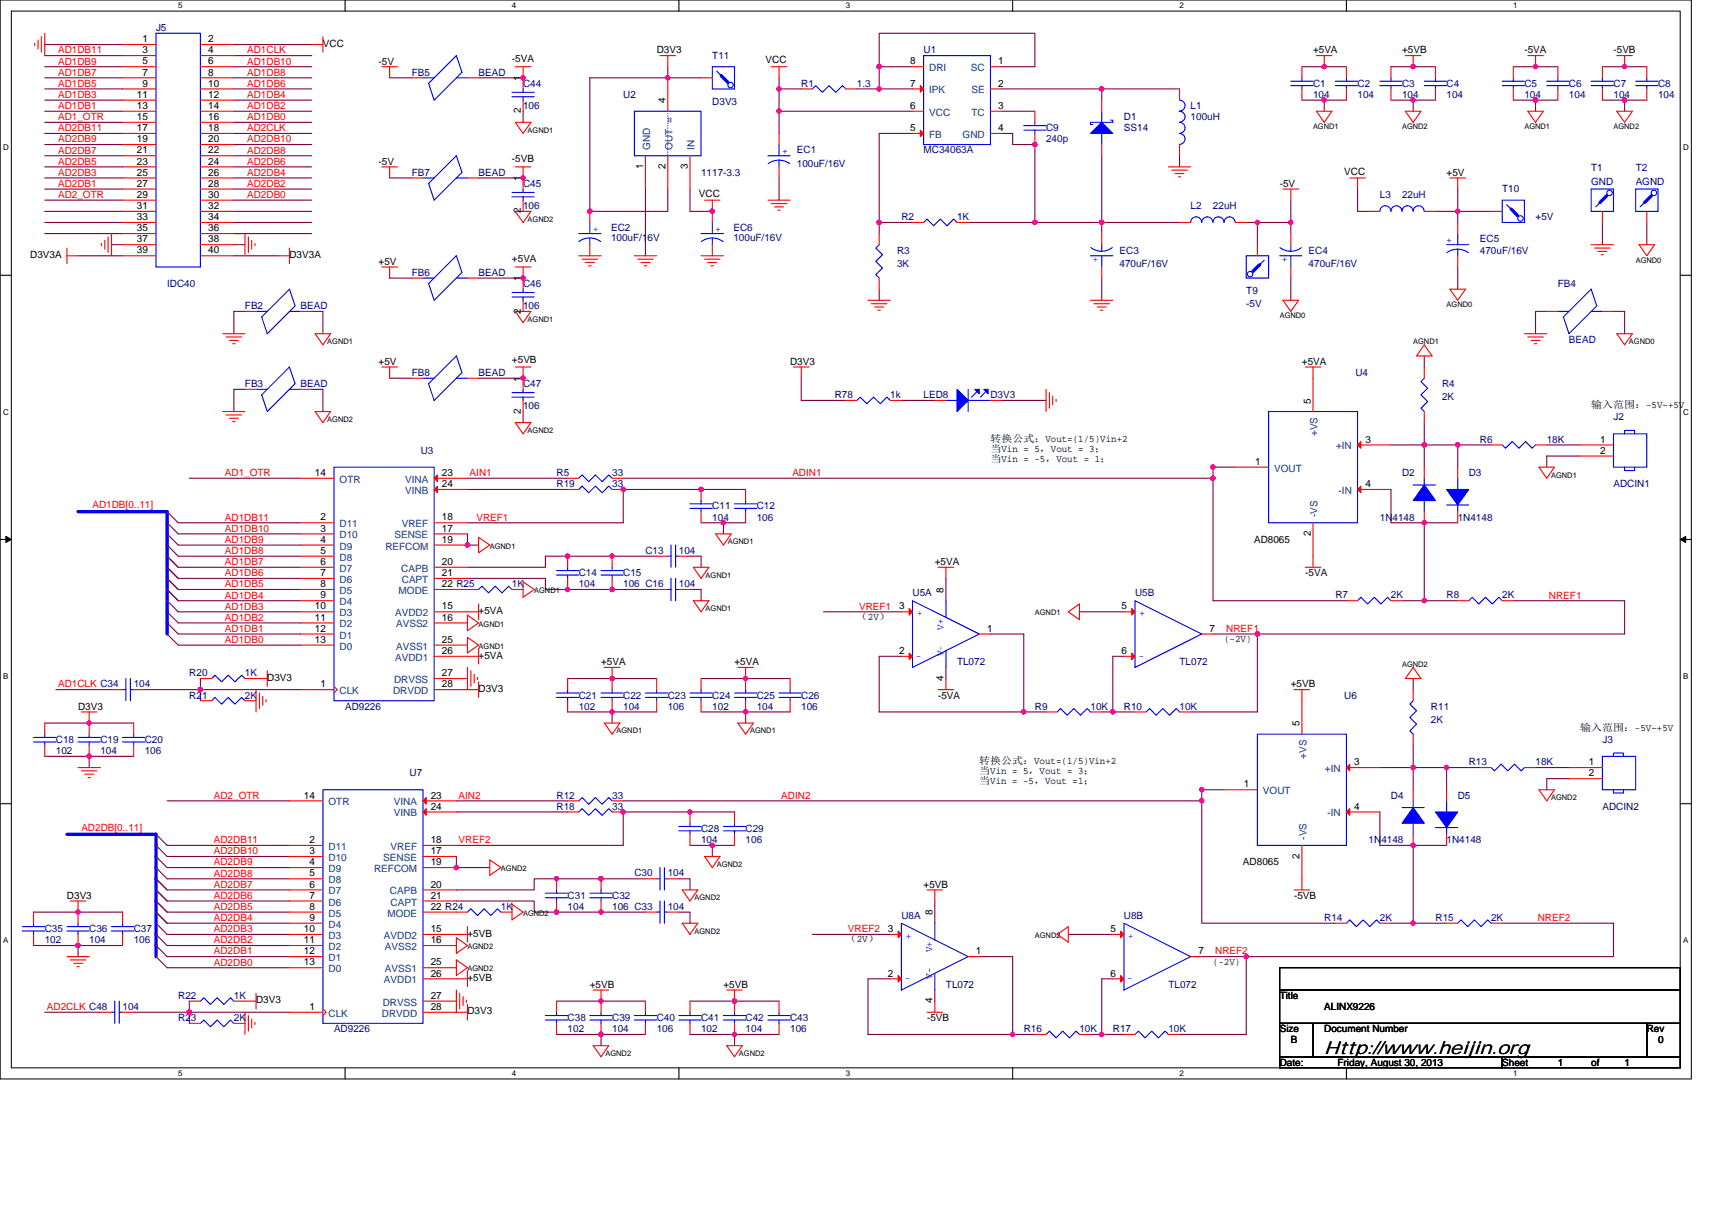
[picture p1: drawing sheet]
<svg xmlns="http://www.w3.org/2000/svg" width="297mm" height="210mm" viewBox="0 0 297 210" stroke-linecap="round" stroke-linejoin="round" font-family="sans-serif">
<defs><g id="words">
<text font-size="3.2" x="229.8" y="182.9">Http://www.heijin.org</text>
<g font-size="1.7" fill="#000080">
<text x="27.1" y="5.4">J5</text>
<text x="123.6" y="10.2">T11</text>
<text x="160.2" y="9.3">U1</text>
<text x="71.5" y="13.1">FB5</text>
<text x="83" y="13.1">BEAD</text>
<text x="90.8" y="15">C44</text>
<text x="108.1" y="17">U2</text>
<text x="139" y="15">R1</text>
<text x="148.7" y="15">1.3</text>
<text x="227.8" y="15">C1</text>
<text x="227.8" y="17">104</text>
<text x="235.5" y="15">C2</text>
<text x="235.5" y="17">104</text>
<text x="243.3" y="15">C3</text>
<text x="243.3" y="17">104</text>
<text x="251" y="15">C4</text>
<text x="251" y="17">104</text>
<text x="264.5" y="15">C5</text>
<text x="264.5" y="17">104</text>
<text x="272.2" y="15">C6</text>
<text x="272.2" y="17">104</text>
<text x="279.9" y="15">C7</text>
<text x="279.9" y="17">104</text>
<text x="287.7" y="15">C8</text>
<text x="287.7" y="17">104</text>
<text x="90.8" y="18.9">106</text>
<text x="123.6" y="18.1">D3V3</text>
<text x="181.5" y="22.8">C9</text>
<text x="195" y="20.8">D1</text>
<text x="195" y="22.8">SS14</text>
<text x="206.6" y="18.9">L1</text>
<text x="206.6" y="20.8">100uH</text>
<text x="138.3" y="26.6">EC1</text>
<text x="138.3" y="29">100uF/16V</text>
<text x="160.2" y="26.6">MC34063A</text>
<text x="181.5" y="24.7">240p</text>
<text x="276.1" y="29.7">T1</text>
<text x="283.8" y="29.7">T2</text>
<text x="71.5" y="30.5">FB7</text>
<text x="83" y="30.5">BEAD</text>
<text x="90.8" y="32.4">C45</text>
<text x="121.6" y="30.5">1117-3.3</text>
<text x="239.4" y="34.4">L3</text>
<text x="243.3" y="34.4">22uH</text>
<text x="260.6" y="33.4">T10</text>
<text x="276.1" y="32">GND</text>
<text x="283.8" y="32">AGND</text>
<text x="90.8" y="36.3">106</text>
<text x="106" y="40.2">EC2</text>
<text x="106" y="41.9">100uF/16V</text>
<text x="127.3" y="40.2">EC6</text>
<text x="127.3" y="41.9">100uF/16V</text>
<text x="156.4" y="38.2">R2</text>
<text x="166" y="38.2">1K</text>
<text x="206.6" y="36.3">L2</text>
<text x="210.5" y="36.3">22uH</text>
<text x="266.4" y="38.2">+5V</text>
<text x="71.5" y="47.9">FB6</text>
<text x="83" y="47.9">BEAD</text>
<text x="155.6" y="44">R3</text>
<text x="155.6" y="46.3">3K</text>
<text x="194.2" y="44">EC3</text>
<text x="194.2" y="46.3">470uF/16V</text>
<text x="227.1" y="44">EC4</text>
<text x="227.1" y="46.3">470uF/16V</text>
<text x="256.8" y="42.1">EC5</text>
<text x="256.8" y="44">470uF/16V</text>
<text x="29" y="49.8">IDC40</text>
<text x="42.5" y="53.7">FB2</text>
<text x="52.2" y="53.7">BEAD</text>
<text x="90.8" y="49.8">C46</text>
<text x="90.8" y="53.7">106</text>
<text x="216.2" y="51">T9</text>
<text x="216.2" y="53.3">-5V</text>
<text x="270.3" y="49.8">FB4</text>
<text x="272.2" y="59.5">BEAD</text>
<text x="71.5" y="65.2">FB8</text>
<text x="83" y="65.2">BEAD</text>
<text x="235.2" y="65.2">U4</text>
<text x="42.5" y="67.2">FB3</text>
<text x="52.2" y="67.2">BEAD</text>
<text x="90.8" y="67.2">C47</text>
<text x="90.8" y="71">106</text>
<text x="144.8" y="69.1">R78</text>
<text x="154.5" y="69.1">1k</text>
<text x="160.2" y="69.1">LED8</text>
<text x="171.8" y="69.1">D3V3</text>
<text x="250.2" y="67.2">R4</text>
<text x="250.2" y="69.5">2K</text>
<text x="256.8" y="76.8">R6</text>
<text x="268.4" y="76.8">18K</text>
<text x="279.9" y="73">J2</text>
<text x="73" y="78.8">U3</text>
<text x="96.6" y="82.6">R5</text>
<text x="106.2" y="82.6">33</text>
<text x="243.3" y="82.6">D2</text>
<text x="254.8" y="82.6">D3</text>
<text x="96.6" y="84.5">R19</text>
<text x="106.2" y="84.5">33</text>
<text x="123.6" y="88.4">C11</text>
<text x="131.3" y="88.4">C12</text>
<text x="279.9" y="84.5">ADCIN1</text>
<text x="123.6" y="90.3">104</text>
<text x="131.3" y="90.3">106</text>
<text x="239.4" y="90.3">1N4148</text>
<text x="252.9" y="90.3">1N4148</text>
<text x="88.8" y="101.9">1K</text>
<text x="100.4" y="100">C14</text>
<text x="100.4" y="101.9">104</text>
<text x="108.1" y="100">C15</text>
<text x="108.1" y="101.9">106 C16</text>
<text x="112" y="96.1">C13</text>
<text x="117.8" y="96.1">104</text>
<text x="117.8" y="101.9">104</text>
<text x="158.3" y="103.5">U5A</text>
<text x="196.9" y="103.5">U5B</text>
<text x="231.7" y="103.8">R7</text>
<text x="241.3" y="103.8">2K</text>
<text x="251" y="103.8">R8</text>
<text x="260.6" y="103.8">2K</text>
<text x="23.2" y="119.3">104</text>
<text x="32.8" y="117.4">R20</text>
<text x="42.5" y="117.4">1K</text>
<text x="166" y="115.4">TL072</text>
<text x="204.7" y="115.4">TL072</text>
<text x="32.8" y="121.2">R21</text>
<text x="42.5" y="121.2">2K</text>
<text x="100.4" y="121.2">C21</text>
<text x="100.4" y="123.1">102</text>
<text x="108.1" y="121.2">C22</text>
<text x="108.1" y="123.1">104</text>
<text x="115.9" y="121.2">C23</text>
<text x="115.9" y="123.1">106</text>
<text x="123.6" y="121.2">C24</text>
<text x="123.6" y="123.1">102</text>
<text x="131.3" y="121.2">C25</text>
<text x="131.3" y="123.1">104</text>
<text x="139" y="121.2">C26</text>
<text x="139" y="123.1">106</text>
<text x="179.6" y="123.1">R9</text>
<text x="189.2" y="123.1">10K</text>
<text x="195" y="123.1">R10</text>
<text x="204.7" y="123.1">10K</text>
<text x="233.2" y="121.2">U6</text>
<text x="248.3" y="123.1">R11</text>
<text x="248.3" y="125.5">2K</text>
<text x="9.7" y="128.9">C18</text>
<text x="9.7" y="130.9">102</text>
<text x="17.4" y="128.9">C19</text>
<text x="17.4" y="130.9">104</text>
<text x="25.1" y="128.9">C20</text>
<text x="25.1" y="130.9">106</text>
<text x="278" y="128.9">J3</text>
<text x="71.1" y="134.7">U7</text>
<text x="254.8" y="132.8">R13</text>
<text x="266.4" y="132.8">18K</text>
<text x="96.6" y="140.5">R18</text>
<text x="96.6" y="138.6">R12</text>
<text x="106.2" y="140.5">33</text>
<text x="106.2" y="138.6">33</text>
<text x="241.3" y="138.6">D4</text>
<text x="252.9" y="138.6">D5</text>
<text x="278" y="140.5">ADCIN2</text>
<text x="121.6" y="144.4">C28</text>
<text x="121.6" y="146.3">104</text>
<text x="129.4" y="144.4">C29</text>
<text x="129.4" y="146.3">106</text>
<text x="237.5" y="146.3">1N4148</text>
<text x="251" y="146.3">1N4148</text>
<text x="98.5" y="156">C31</text>
<text x="106.2" y="156">C32</text>
<text x="110.1" y="152.1">C30</text>
<text x="115.9" y="152.1">104</text>
<text x="7.8" y="161.8">C35</text>
<text x="15.5" y="161.8">C36</text>
<text x="23.2" y="161.8">C37</text>
<text x="86.9" y="157.9">1K</text>
<text x="98.5" y="157.9">104</text>
<text x="106.2" y="157.9">106 C33</text>
<text x="115.9" y="157.9">104</text>
<text x="156.4" y="159.4">U8A</text>
<text x="195" y="159.4">U8B</text>
<text x="229.8" y="159.8">R14</text>
<text x="239.4" y="159.8">2K</text>
<text x="249.1" y="159.8">R15</text>
<text x="258.7" y="159.8">2K</text>
<text x="7.8" y="163.7">102</text>
<text x="15.5" y="163.7">104</text>
<text x="23.2" y="163.7">106</text>
<text x="30.9" y="173.4">R22</text>
<text x="40.6" y="173.4">1K</text>
<text x="164.1" y="171.4">TL072</text>
<text x="202.7" y="171.4">TL072</text>
<text x="21.3" y="175.3">104</text>
<text x="30.9" y="177.2">R23</text>
<text x="40.6" y="177.2">2K</text>
<text x="98.5" y="177.2">C38</text>
<text x="98.5" y="179.1">102</text>
<text x="106.2" y="177.2">C39</text>
<text x="106.2" y="179.1">104</text>
<text x="113.9" y="177.2">C40</text>
<text x="113.9" y="179.1">106</text>
<text x="121.6" y="177.2">C41</text>
<text x="121.6" y="179.1">102</text>
<text x="129.4" y="177.2">C42</text>
<text x="129.4" y="179.1">104</text>
<text x="137.1" y="177.2">C43</text>
<text x="137.1" y="179.1">106</text>
<text x="177.6" y="179.1">R16</text>
<text x="187.3" y="179.1">10K</text>
<text x="193.1" y="179.1">R17</text>
<text x="202.7" y="179.1">10K</text>
</g>
<g font-size="1.7" fill="#f00">
<text x="10.1" y="11.2">AD1DB9</text>
<text x="10.1" y="9.3">AD1DB11</text>
<text x="42.9" y="9.3">AD1CLK</text>
<text x="42.9" y="11.2">AD1DB10</text>
<text x="10.1" y="13.1">AD1DB7</text>
<text x="10.1" y="15">AD1DB5</text>
<text x="10.1" y="17">AD1DB3</text>
<text x="42.9" y="13.1">AD1DB8</text>
<text x="42.9" y="15">AD1DB6</text>
<text x="42.9" y="17">AD1DB4</text>
<text x="10.1" y="22.8">AD2DB11</text>
<text x="10.1" y="20.8">AD1_OTR</text>
<text x="10.1" y="18.9">AD1DB1</text>
<text x="42.9" y="20.8">AD1DB0</text>
<text x="42.9" y="22.8">AD2CLK</text>
<text x="42.9" y="18.9">AD1DB2</text>
<text x="10.1" y="24.7">AD2DB9</text>
<text x="10.1" y="26.6">AD2DB7</text>
<text x="10.1" y="28.6">AD2DB5</text>
<text x="42.9" y="24.7">AD2DB10</text>
<text x="42.9" y="26.6">AD2DB8</text>
<text x="42.9" y="28.6">AD2DB6</text>
<text x="10.1" y="30.5">AD2DB3</text>
<text x="10.1" y="32.4">AD2DB1</text>
<text x="10.1" y="34.4">AD2_OTR</text>
<text x="42.9" y="30.5">AD2DB4</text>
<text x="42.9" y="32.4">AD2DB2</text>
<text x="42.9" y="34.4">AD2DB0</text>
<text x="39" y="82.6">AD1_OTR</text>
<text x="81.5" y="82.6">AIN1</text>
<text x="137.5" y="82.6">ADIN1</text>
<text x="16" y="88.2">AD1DB[0..11]</text>
<text x="39" y="90.3">AD1DB11</text>
<text x="39" y="92.3">AD1DB10</text>
<text x="39" y="94.2">AD1DB9</text>
<text x="82.7" y="90.3">VREF1</text>
<text x="39" y="98.1">AD1DB7</text>
<text x="39" y="100">AD1DB6</text>
<text x="39" y="101.9">AD1DB5</text>
<text x="39" y="96.1">AD1DB8</text>
<text x="39" y="103.9">AD1DB4</text>
<text x="39" y="105.8">AD1DB3</text>
<text x="39" y="107.7">AD1DB2</text>
<text x="149.1" y="105.8">VREF1</text>
<text x="268.7" y="103.9">NREF1</text>
<text x="39" y="109.6">AD1DB1</text>
<text x="39" y="111.6">AD1DB0</text>
<text x="212.8" y="109.6">NREF1</text>
<text x="10.1" y="119.3">AD1CLK C34</text>
<text x="37.1" y="138.6">AD2_OTR</text>
<text x="79.6" y="138.6">AIN2</text>
<text x="135.5" y="138.6">ADIN2</text>
<text x="14.1" y="144.2">AD2DB[0..11]</text>
<text x="37.1" y="146.3">AD2DB11</text>
<text x="37.1" y="148.3">AD2DB10</text>
<text x="79.6" y="146.3">VREF2</text>
<text x="37.1" y="154.1">AD2DB7</text>
<text x="37.1" y="156">AD2DB6</text>
<text x="37.1" y="150.2">AD2DB9</text>
<text x="37.1" y="152.1">AD2DB8</text>
<text x="37.1" y="157.9">AD2DB5</text>
<text x="37.1" y="159.8">AD2DB4</text>
<text x="37.1" y="161.8">AD2DB3</text>
<text x="147.1" y="161.8">VREF2</text>
<text x="266.8" y="159.8">NREF2</text>
<text x="37.1" y="163.7">AD2DB2</text>
<text x="37.1" y="165.6">AD2DB1</text>
<text x="37.1" y="167.6">AD2DB0</text>
<text x="210.8" y="165.6">NREF2</text>
<text x="8.1" y="175.3">AD2CLK C48</text>
</g>
<g font-size="1.7">
<text x="24.7" y="7.3">1</text>
<text x="24.7" y="9.2">3</text>
<text x="24.7" y="11.2">5</text>
<text x="36.1" y="7.3">2</text>
<text x="36.1" y="9.2">4</text>
<text x="36.1" y="11.2">6</text>
<text x="56" y="8.1">VCC</text>
<text x="65.7" y="11.2">-5V</text>
<text x="88.8" y="10.8">-5VA</text>
<text x="113.9" y="9.3">D3V3</text>
<text x="132.8" y="11">VCC</text>
<text x="157.9" y="11.2">8</text>
<text x="173.2" y="11.2">1</text>
<text x="227.8" y="9.3">+5VA</text>
<text x="243.3" y="9.3">+5VB</text>
<text x="264.5" y="9.3">-5VA</text>
<text x="279.9" y="9.3">-5VB</text>
<text x="23.8" y="17">11</text>
<text x="24.7" y="13.1">7</text>
<text x="24.7" y="15">9</text>
<text x="36.1" y="13.1">8</text>
<text x="36.1" y="15">10</text>
<text x="36.1" y="17">12</text>
<text x="90.4" y="14.1" transform="rotate(-90 90.4 14.1)">1</text>
<text x="115.5" y="17.9" transform="rotate(-90 115.5 17.9)">4</text>
<text x="157.9" y="15">7</text>
<text x="173.2" y="15">2</text>
<text x="23.8" y="18.9">13</text>
<text x="23.8" y="20.8">15</text>
<text x="23.8" y="22.8">17</text>
<text x="36.1" y="18.9">14</text>
<text x="36.1" y="20.8">16</text>
<text x="36.1" y="22.8">18</text>
<text x="90.4" y="19.7" transform="rotate(-90 90.4 19.7)">2</text>
<text x="157.9" y="22.8">5</text>
<text x="157.9" y="18.9">6</text>
<text x="173.2" y="22.8">4</text>
<text x="173.2" y="18.9">3</text>
<text x="23.8" y="24.7">19</text>
<text x="23.8" y="26.6">21</text>
<text x="23.8" y="28.6">23</text>
<text x="36.1" y="24.7">20</text>
<text x="36.1" y="26.6">22</text>
<text x="36.1" y="28.6">24</text>
<text x="65.7" y="28.6">-5V</text>
<text x="88.8" y="28.2">-5VB</text>
<text x="111.6" y="29.3" transform="rotate(-90 111.6 29.3)">1</text>
<text x="115.5" y="29.3" transform="rotate(-90 115.5 29.3)">2</text>
<text x="119.3" y="29.3" transform="rotate(-90 119.3 29.3)">3</text>
<text x="23.8" y="30.5">25</text>
<text x="23.8" y="32.4">27</text>
<text x="23.8" y="34.3">29</text>
<text x="36.1" y="30.5">26</text>
<text x="36.1" y="32.4">28</text>
<text x="36.1" y="34.3">30</text>
<text x="90.4" y="31.5" transform="rotate(-90 90.4 31.5)">1</text>
<text x="121.3" y="34.2">VCC</text>
<text x="222" y="32.4">-5V</text>
<text x="233.2" y="30.3">VCC</text>
<text x="251" y="30.5">+5V</text>
<text x="23.8" y="36.3">31</text>
<text x="23.8" y="38.2">33</text>
<text x="23.8" y="40.1">35</text>
<text x="36.1" y="36.3">32</text>
<text x="36.1" y="38.2">34</text>
<text x="36.1" y="40.1">36</text>
<text x="90.4" y="37" transform="rotate(-90 90.4 37)">2</text>
<text x="5.2" y="44.8">D3V3A</text>
<text x="23.8" y="42.1">37</text>
<text x="23.8" y="44">39</text>
<text x="36.1" y="42.1">38</text>
<text x="36.1" y="44">40</text>
<text x="50.2" y="44.8">D3V3A</text>
<text x="65.7" y="45.9">+5V</text>
<text x="88.8" y="45.6">+5VA</text>
<text x="90.4" y="48.8" transform="rotate(-90 90.4 48.8)">1</text>
<text x="90.4" y="54.4" transform="rotate(-90 90.4 54.4)">2</text>
<text x="65.7" y="63.3">+5V</text>
<text x="88.8" y="62.9">+5VB</text>
<text x="137.1" y="63.3">D3V3</text>
<text x="225.9" y="63.3">+5VA</text>
<text x="90.4" y="71.8" transform="rotate(-90 90.4 71.8)">2</text>
<text x="90.4" y="66.2" transform="rotate(-90 90.4 66.2)">1</text>
<text x="227.4" y="70.1" transform="rotate(-90 227.4 70.1)">5</text>
<text x="276.1" y="70.9">输入范围：-5V~+5V</text>
<text x="171.8" y="76.7">转换公式：Vout=(1/5)Vin+2</text>
<text x="236.9" y="76.8">3</text>
<text x="277.6" y="76.8">1</text>
<text x="54.6" y="82.6">14</text>
<text x="76.7" y="82.6">23</text>
<text x="171.8" y="78.4">当Vin = 5，Vout = 3；</text>
<text x="171.8" y="80.1">当Vin = -5，Vout = 1；</text>
<text x="217.8" y="80.7">1</text>
<text x="277.6" y="78.7">2</text>
<text x="76.7" y="84.5">24</text>
<text x="236.9" y="84.5">4</text>
<text x="55.6" y="94.2">4</text>
<text x="55.6" y="92.2">3</text>
<text x="55.6" y="90.3">2</text>
<text x="76.7" y="94.2">19</text>
<text x="76.7" y="92.2">17</text>
<text x="76.7" y="90.3">18</text>
<text x="217.6" y="94.2">AD8065</text>
<text x="227.4" y="93" transform="rotate(-90 227.4 93)">2</text>
<text x="55.6" y="101.9">8</text>
<text x="55.6" y="100">7</text>
<text x="55.6" y="98">6</text>
<text x="55.6" y="96.1">5</text>
<text x="76.7" y="98">20</text>
<text x="76.7" y="101.9">22 R25</text>
<text x="76.7" y="100">21</text>
<text x="162.2" y="98.1">+5VA</text>
<text x="226.5" y="100">-5VA</text>
<text x="54.6" y="107.7">11</text>
<text x="54.6" y="105.8">10</text>
<text x="55.6" y="103.8">9</text>
<text x="76.7" y="107.7">16</text>
<text x="76.7" y="105.8">15</text>
<text x="83" y="106.6">+5VA</text>
<text x="148.7" y="107.5">（2V）</text>
<text x="156" y="105.8">3</text>
<text x="163.7" y="102.9" transform="rotate(-90 163.7 102.9)">8</text>
<text x="194.6" y="105.8">5</text>
<text x="54.6" y="111.5">13</text>
<text x="54.6" y="109.6">12</text>
<text x="76.7" y="111.5">25</text>
<text x="76.7" y="113.5">26</text>
<text x="156" y="113.5">2</text>
<text x="171.3" y="109.6">1</text>
<text x="194.6" y="113.5">6</text>
<text x="209.9" y="109.6">7</text>
<text x="212.4" y="111.4">(-2V)</text>
<text x="46.4" y="118.1">D3V3</text>
<text x="55.6" y="119.3">1</text>
<text x="76.7" y="117.3">27</text>
<text x="76.7" y="119.3">28</text>
<text x="83" y="114.3">+5VA</text>
<text x="104.3" y="115.4">+5VA</text>
<text x="127.4" y="115.4">+5VA</text>
<text x="163.7" y="118.1" transform="rotate(-90 163.7 118.1)">4</text>
<text x="224" y="119.3">+5VB</text>
<text x="13.5" y="123.1">D3V3</text>
<text x="83" y="120.1">D3V3</text>
<text x="162.8" y="121.2">-5VA</text>
<text x="225.5" y="126" transform="rotate(-90 225.5 126)">5</text>
<text x="274.1" y="126.9">输入范围：-5V~+5V</text>
<text x="169.9" y="132.6">转换公式：Vout=(1/5)Vin+2</text>
<text x="169.9" y="134.4">当Vin = 5，Vout = 3；</text>
<text x="169.9" y="136.1">当Vin = -5，Vout =1；</text>
<text x="215.8" y="136.7">1</text>
<text x="235" y="132.8">3</text>
<text x="275.7" y="132.8">1</text>
<text x="275.7" y="134.7">2</text>
<text x="52.7" y="138.6">14</text>
<text x="74.7" y="138.6">23</text>
<text x="74.7" y="140.5">24</text>
<text x="235" y="140.5">4</text>
<text x="53.7" y="148.2">3</text>
<text x="53.7" y="146.3">2</text>
<text x="74.7" y="148.2">17</text>
<text x="74.7" y="146.3">18</text>
<text x="225.5" y="149" transform="rotate(-90 225.5 149)">2</text>
<text x="11.6" y="156">D3V3</text>
<text x="53.7" y="156">7</text>
<text x="53.7" y="154">6</text>
<text x="53.7" y="152.1">5</text>
<text x="53.7" y="150.2">4</text>
<text x="74.7" y="150.2">19</text>
<text x="74.7" y="154">20</text>
<text x="74.7" y="156">21</text>
<text x="160.2" y="154.1">+5VB</text>
<text x="215.7" y="150.2">AD8065</text>
<text x="224.5" y="156">-5VB</text>
<text x="52.7" y="161.8">10</text>
<text x="53.7" y="159.8">9</text>
<text x="53.7" y="157.9">8</text>
<text x="74.7" y="157.9">22 R24</text>
<text x="74.7" y="161.8">15</text>
<text x="154.1" y="161.8">3</text>
<text x="161.8" y="158.9" transform="rotate(-90 161.8 158.9)">8</text>
<text x="192.7" y="161.8">5</text>
<text x="52.7" y="167.5">13</text>
<text x="52.7" y="165.6">12</text>
<text x="52.7" y="163.7">11</text>
<text x="74.7" y="167.5">25</text>
<text x="74.7" y="163.7">16</text>
<text x="81.1" y="162.5">+5VB</text>
<text x="146.7" y="163.5">（2V）</text>
<text x="169.3" y="165.6">1</text>
<text x="207.9" y="165.6">7</text>
<text x="210.5" y="167.4">(-2V)</text>
<text x="74.7" y="173.3">27</text>
<text x="74.7" y="169.5">26</text>
<text x="81.1" y="170.3">+5VB</text>
<text x="102.3" y="171.4">+5VB</text>
<text x="125.5" y="171.4">+5VB</text>
<text x="154.1" y="169.5">2</text>
<text x="192.7" y="169.5">6</text>
<text x="222" y="173.4">Title</text>
<text x="44.4" y="174.1">D3V3</text>
<text x="53.7" y="175.3">1</text>
<text x="74.7" y="175.3">28</text>
<text x="81.1" y="176">D3V3</text>
<text x="160.8" y="177.2">-5VB</text>
<text x="161.8" y="174.1" transform="rotate(-90 161.8 174.1)">4</text>
<text x="222" y="179.1">Size</text>
<text x="229.8" y="179.1">Document Number</text>
<text x="229.8" y="175.3">ALINX9226</text>
<text x="285.7" y="179.1">Rev</text>
<text x="222" y="184.9">Date:</text>
<text x="224" y="181.1">B</text>
<text x="232.1" y="184.9">Friday, August 30, 2013</text>
<text x="260.6" y="184.9">Sheet</text>
<text x="270.3" y="184.9">1</text>
<text x="276.1" y="184.9">of</text>
<text x="281.9" y="184.9">1</text>
<text x="287.7" y="181.1">0</text>
</g>
<g font-size="1.7" fill="#004080">
<text x="161.2" y="16.2">IPK</text>
<text x="161.2" y="12.4">DRI</text>
<text x="168.5" y="12.4">SC</text>
<text x="168.5" y="16.2">SE</text>
<text x="161.2" y="23.9">FB</text>
<text x="161.2" y="20.1">VCC</text>
<text x="167" y="23.9">GND</text>
<text x="168.6" y="20.1">TC</text>
<text x="112.8" y="26.1" transform="rotate(-90 112.8 26.1)">GND</text>
<text x="116.7" y="26.1" transform="rotate(-90 116.7 26.1)">OUT =</text>
<text x="120.5" y="26.1" transform="rotate(-90 120.5 26.1)">IN</text>
<text x="228.6" y="75.7" transform="rotate(-90 228.6 75.7)">+VS</text>
<text x="231.8" y="78">+IN</text>
<text x="58.9" y="83.8">OTR</text>
<text x="70.3" y="83.8">VINA</text>
<text x="221.1" y="81.9">VOUT</text>
<text x="70.3" y="85.7">VINB</text>
<text x="228.6" y="89.7" transform="rotate(-90 228.6 89.7)">-VS</text>
<text x="232.3" y="85.7">-IN</text>
<text x="58.9" y="95.4">D9</text>
<text x="58.9" y="93.4">D10</text>
<text x="58.9" y="91.5">D11</text>
<text x="66.9" y="95.4">REFCOM</text>
<text x="68.4" y="93.4">SENSE</text>
<text x="69.7" y="91.5">VREF</text>
<text x="58.9" y="101.2">D6</text>
<text x="58.9" y="99.2">D7</text>
<text x="58.9" y="97.3">D8</text>
<text x="69.6" y="99.2">CAPB</text>
<text x="69.7" y="101.2">CAPT</text>
<text x="58.9" y="107">D3</text>
<text x="58.9" y="105">D4</text>
<text x="58.9" y="103.1">D5</text>
<text x="68.6" y="107">AVDD2</text>
<text x="69.2" y="103.1">MODE</text>
<text x="58.9" y="112.7">D0</text>
<text x="58.9" y="110.8">D1</text>
<text x="58.9" y="108.9">D2</text>
<text x="68.7" y="112.7">AVSS1</text>
<text x="68.7" y="108.9">AVSS2</text>
<text x="68.4" y="118.5">DRVSS</text>
<text x="68.6" y="114.7">AVDD1</text>
<text x="58.9" y="120.5">CLK</text>
<text x="68.2" y="120.5">DRVDD</text>
<text x="226.7" y="131.7" transform="rotate(-90 226.7 131.7)">+VS</text>
<text x="219.1" y="137.8">VOUT</text>
<text x="229.9" y="134">+IN</text>
<text x="57" y="139.8">OTR</text>
<text x="68.3" y="139.8">VINA</text>
<text x="68.3" y="141.7">VINB</text>
<text x="230.3" y="141.7">-IN</text>
<text x="57" y="149.4">D10</text>
<text x="57" y="147.5">D11</text>
<text x="66.5" y="149.4">SENSE</text>
<text x="67.8" y="147.5">VREF</text>
<text x="226.7" y="145.7" transform="rotate(-90 226.7 145.7)">-VS</text>
<text x="57" y="155.2">D7</text>
<text x="57" y="153.3">D8</text>
<text x="57" y="151.3">D9</text>
<text x="64.9" y="151.3">REFCOM</text>
<text x="67.7" y="155.2">CAPB</text>
<text x="57" y="161">D4</text>
<text x="57" y="159.1">D5</text>
<text x="57" y="157.1">D6</text>
<text x="67.2" y="159.1">MODE</text>
<text x="67.8" y="157.1">CAPT</text>
<text x="57" y="166.8">D1</text>
<text x="57" y="164.9">D2</text>
<text x="57" y="162.9">D3</text>
<text x="66.6" y="162.9">AVDD2</text>
<text x="66.8" y="164.9">AVSS2</text>
<text x="57" y="168.7">D0</text>
<text x="66.6" y="170.6">AVDD1</text>
<text x="66.8" y="168.7">AVSS1</text>
<text x="57" y="176.4">CLK</text>
<text x="66.2" y="176.4">DRVDD</text>
<text x="66.4" y="174.5">DRVSS</text>
</g>
<g font-size="1.7" fill="#00f">
<text x="135.7" y="26.7">+</text>
<text x="102.9" y="40.2">+</text>
<text x="124.2" y="40.2">+</text>
<text x="190.6" y="44.7" transform="rotate(180 190.6 44.7)">+</text>
<text x="223.4" y="44.7" transform="rotate(180 223.4 44.7)">+</text>
<text x="251" y="42.1">+</text>
<text x="159.1" y="107">+</text>
<text x="197.7" y="107">+</text>
<text x="163.7" y="113.9" transform="rotate(-90 163.7 113.9)">V-</text>
<text x="163.7" y="109.3" transform="rotate(-90 163.7 109.3)">V+</text>
<text x="158.9" y="114.3">-</text>
<text x="197.5" y="114.3">-</text>
<text x="157.2" y="162.9">+</text>
<text x="161.7" y="165.2" transform="rotate(-90 161.7 165.2)">V+</text>
<text x="195.8" y="162.9">+</text>
<text x="157" y="170.3">-</text>
<text x="161.7" y="169.9" transform="rotate(-90 161.7 169.9)">V-</text>
<text x="195.6" y="170.3">-</text>
</g>
<g font-size="1.7" fill="#0000a0">
<text x="59.9" y="123.1">AD9226</text>
<text x="58" y="179.1">AD9226</text>
</g>
<g font-size="1.4">
<text x="30.9" y="1.5">5</text>
<text x="88.8" y="1.5">4</text>
<text x="146.7" y="1.5">3</text>
<text x="204.7" y="1.5">2</text>
<text x="262.6" y="1.5">1</text>
<text x=".5" y="26.1">D</text>
<text x="292" y="26.1">D</text>
<text x=".5" y="71.9">C</text>
<text x="292" y="71.9">C</text>
<text x=".5" y="117.8">B</text>
<text x="292" y="117.8">B</text>
<text x=".5" y="163.6">A</text>
<text x="292" y="163.6">A</text>
<text x="30.9" y="186.8">5</text>
<text x="88.8" y="186.8">4</text>
<text x="146.7" y="186.8">3</text>
<text x="204.7" y="186.8">2</text>
<text x="262.6" y="186.8">1</text>
</g>
<g font-size="1.3">
<text x="91.5" y="23">AGND1</text>
<text x="227.8" y="22.4">AGND1</text>
<text x="243.3" y="22.4">AGND2</text>
<text x="264.5" y="22.4">AGND1</text>
<text x="279.9" y="22.4">AGND2</text>
<text x="91.5" y="38.5">AGND2</text>
<text x="283.8" y="45.6">AGND0</text>
<text x="251" y="53.3">AGND0</text>
<text x="56.8" y="59.7">AGND1</text>
<text x="91.5" y="55.8">AGND1</text>
<text x="222" y="55.2">AGND0</text>
<text x="245.2" y="59.7">AGND1</text>
<text x="282.6" y="59.7">AGND0</text>
<text x="56.8" y="73.2">AGND2</text>
<text x="91.5" y="75.1">AGND2</text>
<text x="269.1" y="82.9">AGND1</text>
<text x="85" y="95.2">AGND1</text>
<text x="126.3" y="94.4">AGND1</text>
<text x="122.4" y="100.2">AGND1</text>
<text x="92.7" y="102.9">AGND1</text>
<text x="122.4" y="106">AGND1</text>
<text x="179.6" y="106.8">AGND1</text>
<text x="83" y="108.7">AGND1</text>
<text x="83" y="112.6">AGND1</text>
<text x="243.3" y="115.7">AGND2</text>
<text x="107" y="127.3">AGND1</text>
<text x="130.2" y="127.3">AGND1</text>
<text x="269.1" y="138.8">AGND2</text>
<text x="86.9" y="151.2">AGND2</text>
<text x="124.4" y="150.4">AGND2</text>
<text x="90.8" y="158.9">AGND2</text>
<text x="120.5" y="156.2">AGND2</text>
<text x="81.1" y="164.7">AGND2</text>
<text x="120.5" y="162">AGND2</text>
<text x="179.6" y="162.8">AGND2</text>
<text x="81.1" y="168.6">AGND2</text>
<text x="105" y="183.2">AGND2</text>
<text x="128.2" y="183.2">AGND2</text>
</g>
</g></defs>
<path d="M0 0h293.5v187.2h-293.5zM2 1.9h289.5v183.4h-289.5z" fill="none" stroke="#000" stroke-width=".17"/>
<g fill="#fff">
<path d="M30.9 .2h.8v1.6h-.8z"/>
<path d="M30.9 185.5h.8v1.6h-.8z"/>
</g>
<path d="M59.9 0v1.9M59.9 185.3v1.9" fill="none" stroke="#000" stroke-width=".19"/>
<g fill="#fff">
<path d="M88.8 .2h.8v1.6h-.8z"/>
<path d="M88.8 185.5h.8v1.6h-.8z"/>
</g>
<path d="M117.8 0v1.9M117.8 185.3v1.9" fill="none" stroke="#000" stroke-width=".19"/>
<g fill="#fff">
<path d="M146.7 .2h.8v1.6h-.8z"/>
<path d="M146.7 185.5h.8v1.6h-.8z"/>
</g>
<path d="M175.7 0v1.9M175.7 185.3v1.9" fill="none" stroke="#000" stroke-width=".19"/>
<g fill="#fff">
<path d="M204.7 .2h.7v1.6h-.7z"/>
<path d="M204.7 185.5h.7v1.6h-.7z"/>
</g>
<path d="M233.6 0v1.9M233.6 185.3v1.9" fill="none" stroke="#000" stroke-width=".19"/>
<g fill="#fff">
<path d="M262.6 .2h.7v1.6h-.7z"/>
<path d="M262.6 185.5h.7v1.6h-.7z"/>
<path d="M.5 24.8h1v1.6h-1z"/>
<path d="M292 24.8h1v1.6h-1z"/>
<path d="M.5 70.7h1v1.5h-1z"/>
<path d="M292 70.7h1v1.5h-1z"/>
</g>
<path d="M0 47.8h2M291.5 47.8h2" fill="none" stroke="#000" stroke-width=".19"/>
<g fill="#fff">
<path d="M.5 116.5h.9v1.6h-.9z"/>
<path d="M292 116.5h.9v1.6h-.9z"/>
</g>
<path d="M0 93.6h2M291.5 93.6h2" fill="none" stroke="#000" stroke-width=".19"/>
<path d="M1 93.1l1 .5-1 .5zM291.5 93.6l1-.5v1z" fill="#000" stroke="#000" stroke-width=".17"/>
<g fill="#fff">
<path d="M.5 162.4h.9v1.5h-.9z"/>
<path d="M292 162.4h.9v1.5h-.9z"/>
</g>
<path d="M0 139.5h2M291.5 139.5h2M222 167.9h69.5v3.9h-69.5zM222 171.8h69.5v5.8h-69.5zM222 177.6h5.8v5.8h-5.8zM227.8 177.6h57.9v5.8h-57.9zM285.7 177.6h5.8v5.8h-5.8zM222 183.4h38.6v1.9h-38.6zM260.6 183.4h30.9v1.9h-30.9z" fill="none" stroke="#000" stroke-width=".19"/>
<g fill="none" stroke="#800040" stroke-width=".19">
<path d="M7.8 7.7h13.5M7.8 11.6h13.5M7.8 9.7h13.5M7.8 13.5h13.5M7.8 15.4h13.5M7.8 19.3h13.5M7.8 17.4h13.5M40.6 7.7h13.5M40.6 9.7h13.5M40.6 11.6h13.5M40.6 13.5h13.5M40.6 15.4h13.5"/>
<path d="M40.6 17.4h13.5M40.6 19.3h13.5M67.6 13.5h3.9M83 13.5h7.8M90.8 19.3v1.9M115.9 13.5h-13.6v23.2h13.6v-3.9M115.9 11.6v1.9M115.9 13.5h5.7M135.2 15.4v3.9M135.2 15.4h3.8M135.2 19.3h23.1M135.2 13.5v1.9"/>
<path d="M135.2 19.3v3.9M148.7 15.4h3.8M152.5 11.6v-5.8h27.1v5.8h-5.8M152.5 11.6v3.8M152.5 11.6h5.8M152.5 15.4h5.8M173.8 19.3h5.8M173.8 15.4h17.4M191.2 15.4h13.5M191.2 15.4v2M225.9 17.4h3.9M225.9 11.6h7.7"/>
<path d="M229.8 17.4h3.8M229.8 17.4v1.9M241.3 11.6h7.8M241.3 17.4h3.9v1.9M245.2 17.4h3.9M262.6 11.6h7.7M262.6 17.4h7.7M266.4 17.4v1.9M278 17.4h3.9M278 11.6h7.7M281.9 17.4v1.9M281.9 17.4h3.8"/>
<path d="M7.8 23.2h13.5M7.8 21.2h13.5M7.8 25.1h13.5M7.8 27h13.5M7.8 29h13.5M7.8 30.9h13.5M7.8 32.8h13.5M7.8 34.7h13.5M7.8 36.7h13.5M7.8 38.6h13.5M40.6 21.2h13.5M40.6 23.2h13.5"/>
<path d="M40.6 25.1h13.5M40.6 27h13.5M40.6 29h13.5M40.6 30.9h13.5M40.6 32.8h13.5M40.6 34.7h13.5M40.6 36.7h13.5M40.6 38.6h13.5M67.6 30.9h3.9M83 30.9h7.8M112 32.8v11.6M119.7 32.8v3.9h3.9"/>
<path d="M135.2 30.9v3.8M152.5 38.6v1.9M158.3 23.2h-5.8v15.4h5.8M168 38.6h23.2M173.8 23.2h1.9v1.9h3.9v13.5M191.2 38.6v1.9M191.2 38.6h13.5M191.2 27v11.6M204.7 27v2M216.2 38.6h2M218.2 38.6h5.8v1.9M218.2 38.6v3.9"/>
<path d="M224 34.7v3.9M235.5 32.8v3.9h2M249.1 36.7h3.8v1.9M252.9 32.8v3.9h5.8M278 38.6v3.9M285.7 38.6v3.9M7.8 40.5h13.5M13.5 44.4h7.8M19.3 42.5h2M40.6 42.5h1.9M40.6 40.5h13.5M40.6 44.4h7.7"/>
<path d="M42.5 54h-1.9v3.9M54.1 54h1.9v3.9M67.6 48.3h3.9M83 48.3h7.8M152.5 50.2v1.9M191.2 48.3v3.8M224 48.3v3.8M252.9 46.3v3.9M268.4 54h-2v3.9M279.9 54h2v3.9M42.5 67.6h-1.9v3.8M54.1 67.6h1.9v3.8"/>
<path d="M67.6 65.6h3.9M83 65.6h7.8M90.8 71.4v1.9M139 65.6v3.9h7.7M156.4 69.5h5.8M173.8 69.5h7.7M241.3 77.2h5.8M247.1 77.2v3.9M247.1 61.8v1.9M247.1 73.3v3.9M247.1 77.2h5.8M252.9 77.2v3.9"/>
<path d="M252.9 77.2h5.8M268.4 77.2h5.7M274.1 79.1h-5.7v2M29 96.5l1.9 1.9h21.3M29 98.4l1.9 2h21.3M29 88.8l1.9 1.9h21.3M29 90.7l1.9 1.9h21.3M29 92.6l1.9 2h21.3M29 94.6l1.9 1.9h21.3M32.8 83h19.4M81.1 92.6v2h1.9M81.1 83h17.4"/>
<path d="M81.1 84.9h17.4M108.1 83h102.4M113.9 96.5h-19.3v1.9h-13.5M119.7 96.5h1.9v1.9M121.6 90.7h3.9M125.5 90.7v1.9M125.5 90.7h3.9M129.4 84.9h-21.3v5.8h-27M210.5 83v21.2h23.1M214.3 81.1h-3.8v1.9M241.3 84.9v5.8h5.8M247.1 90.7v13.5"/>
<path d="M247.1 90.7h5.8M9.7 119.7h9.6M25.1 119.7h9.7M29 100.4l1.9 1.9h21.3M29 102.3l1.9 1.9h21.3M29 104.2l1.9 2h21.3M29 106.2l1.9 1.9h21.3M29 108.1l1.9 1.9h21.3M29 110l1.9 2h21.3M34.8 117.8v1.9M34.8 119.7h17.4M34.8 119.7v1.9"/>
<path d="M81.1 100.4h13.5v1.9h19.3M98.5 117.8h15.4M119.7 102.3h1.9v1.9M121.6 117.8h15.5M142.9 106.2h13.5M156.4 113.9h-3.9v9.6h25.1M164.1 115.8v2M164.1 100.4v3.8M171.8 110h5.8v13.5M187.3 106.2h7.7M195 113.9h-1.9v9.6M210.5 110h7.7"/>
<path d="M218.2 110v13.5h-11.6M243.3 104.2h3.8M245.2 117.8v1.9M247.1 104.2h5.8M262.6 104.2h19.3v5.8h-63.7M7.8 131.3h7.7M7.8 125.5h15.4M15.5 131.3h7.7M15.5 131.3v1.9M29 139h21.2M79.2 139h19.3M98.5 123.5h7.7"/>
<path d="M106.2 123.5h7.7M106.2 123.5v2M108.1 139h100.4M121.6 123.5h7.8M129.4 123.5h7.7M129.4 123.5v2M177.6 123.5h3.9M191.2 123.5h1.9M193.1 123.5h3.8M208.5 139v21.2h23.2M212.4 137.1h-3.9v1.9M239.4 133.2h5.8"/>
<path d="M245.2 133.2v3.9M245.2 133.2h5.8M245.2 129.3v3.9M251 133.2v3.9M251 133.2h5.8M266.4 133.2h5.8M272.2 135.1h-3.8v2M5.8 158.3h15.5M27.1 152.5l1.9 1.9h21.2M27.1 154.4l1.9 2h21.2M27.1 156.4l1.9 1.9h21.2M27.1 158.3l1.9 1.9h21.2"/>
<path d="M27.1 144.8l1.9 1.9h21.2M27.1 146.7l1.9 1.9h21.2M27.1 148.6l1.9 2h21.2M27.1 150.6l1.9 1.9h21.2M79.2 140.9h19.3M79.2 156.4h13.5v1.9h19.3M79.2 148.6v2h5.8M112 152.5h-19.3v1.9h-13.5M117.8 152.5h1.9v1.9M117.8 158.3h1.9v1.9M119.7 146.7h3.9M123.6 146.7v1.9"/>
<path d="M123.6 146.7h3.8M127.4 140.9h-19.3v5.8h-28.9M162.2 156.4v3.8M239.4 140.9v5.8h5.8M245.2 146.7v13.5M245.2 146.7h5.8M5.8 164.1h7.7M7.8 175.7h9.6M13.5 164.1v1.9M13.5 164.1h7.8M23.2 175.7h9.6M27.1 160.2l1.9 2h21.2"/>
<path d="M27.1 162.2l1.9 1.9h21.2M27.1 164.1l1.9 1.9h21.2M27.1 166l1.9 1.9h21.2M32.8 173.7v2M32.8 175.7v1.9M32.8 175.7h17.4M96.6 173.7h15.4M96.6 179.5h7.7M104.3 179.5h7.7M104.3 179.5v2M119.7 173.7h15.5M119.7 179.5h7.7"/>
<path d="M127.4 179.5h7.8M127.4 179.5v2M140.9 162.2h13.6M154.5 169.9h-3.9v9.6h25.1M162.2 171.8v1.9M169.9 166h5.8v13.5M175.7 179.5h3.9M185.4 162.2h7.7M189.2 179.5h2M191.2 179.5h3.8M193.1 169.9h-1.9v9.6M208.5 166h7.7"/>
<path d="M216.2 166v13.5h-11.5M241.3 160.2h3.9M245.2 160.2h5.8M260.6 160.2h19.3v5.8h-63.7"/>
</g>
<g fill="#f0f" stroke="#f0f" stroke-width=".19">
<circle cx="191.1" cy="38.6" r=".38"/>
<circle cx="252.9" cy="36.7" r=".38"/>
<circle cx="102.3" cy="36.7" r=".38"/>
<circle cx="115.8" cy="13.5" r=".38"/>
<circle cx="123.6" cy="36.7" r=".38"/>
<circle cx="135.1" cy="15.4" r=".38"/>
<circle cx="152.5" cy="11.6" r=".38"/>
<circle cx="135.2" cy="19.3" r=".38"/>
<circle cx="179.6" cy="38.6" r=".38"/>
<circle cx="179.6" cy="25.1" r=".38"/>
<circle cx="152.5" cy="38.6" r=".38"/>
<circle cx="191.1" cy="15.4" r=".38"/>
<circle cx="223.9" cy="38.6" r=".38"/>
<circle cx="152.5" cy="15.4" r=".38"/>
<circle cx="208.5" cy="139" r=".38"/>
<circle cx="245.2" cy="160.2" r=".38"/>
<circle cx="245.2" cy="146.7" r=".38"/>
<circle cx="245.2" cy="133.2" r=".38"/>
<circle cx="175.7" cy="179.5" r=".38"/>
<circle cx="191.1" cy="179.5" r=".38"/>
<circle cx="216.2" cy="166" r=".38"/>
<circle cx="229.7" cy="17.4" r=".38"/>
<circle cx="245.2" cy="17.4" r=".38"/>
<circle cx="245.2" cy="11.6" r=".38"/>
<circle cx="266.4" cy="11.6" r=".38"/>
<circle cx="281.9" cy="11.6" r=".38"/>
<circle cx="251" cy="133.2" r=".38"/>
<circle cx="108.1" cy="140.9" r=".38"/>
<circle cx="119.7" cy="140.9" r=".38"/>
<circle cx="96.5" cy="152.5" r=".38"/>
<circle cx="104.3" cy="152.5" r=".38"/>
<circle cx="96.5" cy="158.3" r=".38"/>
<circle cx="104.3" cy="158.3" r=".38"/>
<circle cx="104.3" cy="173.7" r=".38"/>
<circle cx="104.3" cy="179.5" r=".38"/>
<circle cx="127.4" cy="173.7" r=".38"/>
<circle cx="127.4" cy="179.5" r=".38"/>
<circle cx="13.5" cy="158.3" r=".38"/>
<circle cx="13.5" cy="164.1" r=".38"/>
<circle cx="247.1" cy="104.2" r=".38"/>
<circle cx="247.1" cy="90.7" r=".38"/>
<circle cx="247.1" cy="77.2" r=".38"/>
<circle cx="177.6" cy="123.5" r=".38"/>
<circle cx="193.1" cy="123.5" r=".38"/>
<circle cx="218.2" cy="110" r=".38"/>
<circle cx="121.6" cy="84.9" r=".38"/>
<circle cx="125.5" cy="90.7" r=".38"/>
<circle cx="106.2" cy="96.5" r=".38"/>
<circle cx="106.2" cy="102.3" r=".38"/>
<circle cx="252.9" cy="77.2" r=".38"/>
<circle cx="106.2" cy="117.7" r=".38"/>
<circle cx="106.2" cy="123.5" r=".38"/>
<circle cx="129.4" cy="117.7" r=".38"/>
<circle cx="129.3" cy="123.5" r=".38"/>
<circle cx="15.5" cy="125.5" r=".38"/>
<circle cx="15.5" cy="131.3" r=".38"/>
<circle cx="210.4" cy="81.1" r=".38"/>
<circle cx="208.5" cy="137" r=".38"/>
<circle cx="218.2" cy="38.6" r=".38"/>
<circle cx="98.5" cy="102.3" r=".38"/>
<circle cx="98.5" cy="96.5" r=".38"/>
<circle cx="123.6" cy="146.7" r=".38"/>
<circle cx="79.2" cy="150.6" r=".38"/>
<circle cx="81.1" cy="94.6" r=".38"/>
<circle cx="108.1" cy="84.9" r=".38"/>
<circle cx="210.4" cy="83" r=".38"/>
<circle cx="34.8" cy="119.7" r=".38"/>
<circle cx="32.8" cy="175.6" r=".38"/>
<circle cx="229.7" cy="11.6" r=".38"/>
<circle cx="266.4" cy="17.4" r=".38"/>
<circle cx="281.9" cy="17.4" r=".38"/>
<circle cx="90.7" cy="13.5" r=".38"/>
<circle cx="90.7" cy="30.9" r=".38"/>
<circle cx="90.7" cy="48.2" r=".38"/>
<circle cx="90.7" cy="65.6" r=".38"/>
</g>
<path d="M125.1 13.1l1.2 1.2M262.2 36.3l1.1 1.1M278.8 34l-1.2 1.1M286.5 34l-1.2 1.1M218.6 45.9l-1.2 1.2M13.5 88.8h15.5v21.2M11.6 144.8h15.5v21.2" fill="none" stroke="#00f" stroke-width=".57"/>
<g fill="none" stroke="#f00" stroke-width=".19">
<path d="M6 7.5v.4M6.6 6.9v1.6M7.2 6.4v2.7M7.8 5.8v3.9M21.3 7.7h5.8M21.3 9.7h5.8M21.3 11.6h5.8M21.3 13.5h5.8M21.3 15.4h5.8M21.3 17.4h5.8M21.3 19.3h5.8M34.8 7.7h5.8"/>
<path d="M34.8 9.7h5.8M34.8 11.6h5.8M34.8 13.5h5.8M34.8 15.4h5.8M34.8 17.4h5.8M34.8 19.3h5.8M54.1 7.7h1.9M56 6.4v2.7M66.2 11.6h2.8M67.6 11.6v1.9M71.5 13.5h1.9M81.1 13.5h1.9"/>
<path d="M89.4 11.6h2.7M90.8 11.6v3.8M90.8 17.4v1.9M114.5 9.7h2.7M115.9 9.7v1.9M115.9 13.5v5.8M121.6 13.5h2M133.8 11.6h2.7M135.2 11.6v1.9M139 15.4h1.9M146.7 15.4h2M158.3 19.3h1.9"/>
<path d="M158.3 15.4h1.9M158.3 11.6h1.9M171.8 11.6h2M171.8 15.4h2M171.8 19.3h2M179.6 19.3v1.9M191.2 17.4v1.9M204.7 15.4v2M225.9 11.6v1.9M225.9 15.4v2M228.4 9.7h2.7M228.4 19.3h2.7l-1.3 1.9z"/>
<path d="M229.8 9.7v1.9M233.6 11.6v1.9M233.6 15.4v2M241.3 11.6v1.9M241.3 15.4v2M243.8 9.7h2.7M243.8 19.3h2.7l-1.3 1.9zM245.2 9.7v1.9M249.1 11.6v1.9M249.1 15.4v2M262.6 11.6v1.9M262.6 15.4v2"/>
<path d="M265.1 9.7h2.7M265.1 19.3h2.7l-1.4 1.9zM266.4 9.7v1.9M270.3 11.6v1.9M270.3 15.4v2M278 11.6v1.9M278 15.4v2M280.5 9.7h2.7M280.5 19.3h2.7l-1.3 1.9zM281.9 9.7v1.9M285.7 11.6v1.9M285.7 15.4v2"/>
<path d="M21.3 21.2h5.8M21.3 23.2h5.8M21.3 25.1h5.8M21.3 27h5.8M21.3 29h5.8M21.3 30.9h5.8M21.3 32.8h5.8M21.3 34.7h5.8M21.3 36.7h5.8M21.3 38.6h5.8M34.8 21.2h5.8M34.8 23.2h5.8"/>
<path d="M34.8 25.1h5.8M34.8 27h5.8M34.8 29h5.8M34.8 30.9h5.8M34.8 32.8h5.8M34.8 34.7h5.8M34.8 36.7h5.8M34.8 38.6h5.8M66.2 29h2.8M67.6 29v1.9M71.5 30.9h1.9M81.1 30.9h1.9"/>
<path d="M89.4 21.2h2.7l-1.3 2zM89.4 36.7h2.7l-1.3 1.9zM89.4 29h2.7M90.8 29v3.8M90.8 34.7v2M102.3 36.7v1.9M112 27v5.8M115.9 27v5.8M119.7 27v5.8M122.2 34.7h2.7M123.6 34.7v3.9M133.2 34.7h3.9"/>
<path d="M133.8 35.3h2.7M134.4 35.9h1.5M135 36.5h.4M135.2 23.2v1.9M135.2 29v1.9M158.3 38.6h1.9M158.3 23.2h1.9M166 38.6h2M171.8 23.2h2M179.6 23.2v1.9M191.2 25.1v1.9M202.7 29h3.9"/>
<path d="M203.3 29.5h2.7M203.9 30.1h1.5M204.5 30.7h.3M204.7 25.1v1.9M204.7 38.6h1.9M214.3 38.6h1.9M222.6 32.8h2.7M224 32.8v1.9M234.2 30.9h2.7M235.5 30.9v1.9M237.5 36.7h1.9M247.1 36.7h2"/>
<path d="M251.6 30.9h2.7M252.9 30.9v1.9M252.9 38.6v1.9M258.7 36.7h1.9M278 36.7v1.9M285.7 36.7v1.9M11.6 44.4h1.9M11.6 43.1v2.6M17.6 42.3v.4M18.2 41.7v1.5M18.8 41.1v2.7M19.3 40.5v3.9"/>
<path d="M21.3 40.5h5.8M21.3 42.5h5.8M21.3 44.4h5.8M34.8 40.5h5.8M34.8 42.5h5.8M34.8 44.4h5.8M38.6 57.9h3.9M39.2 58.5h2.7M39.8 59.1h1.5M40.4 59.6h.4M42.5 54h1.9M42.5 40.5v3.9"/>
<path d="M43.1 41.1v2.7M43.7 41.7v1.5M44.2 42.3v.4M48.3 44.4h1.9M50.2 43.1v2.6M52.2 54h1.9M54.7 57.9h2.7l-1.4 1.9zM66.2 46.3h2.8M67.6 46.3v2M71.5 48.3h1.9M81.1 48.3h1.9M89.4 54h2.7l-1.3 2z"/>
<path d="M89.4 46.3h2.7M90.8 46.3v3.9M90.8 52.1v1.9M100.4 44.4h3.9M101 45h2.7M101.6 45.6h1.5M102.1 46.1h.4M102.3 42.5v1.9M110.1 44.4h3.8M110.7 45h2.6M111.2 45.6h1.6M111.8 46.1h.4"/>
<path d="M121.6 44.4h3.9M122.2 45h2.7M122.8 45.6h1.6M123.4 46.1h.4M123.6 42.5v1.9M150.6 52.1h3.9M151.2 52.7h2.7M151.8 53.3h1.5M152.3 53.8h.4M152.5 48.3v1.9M152.5 40.5v2M189.2 52.1h3.9"/>
<path d="M189.8 52.7h2.7M190.4 53.3h1.5M190.9 53.8h.4M191.2 46.3v2M191.2 40.5v2M218.2 42.5v1.9M222.6 52.1h2.7l-1.3 1.9zM224 46.3v2M224 40.5v2M247.1 59.8l1.4 2h-2.7zM251.6 50.2h2.7l-1.4 1.9zM252.9 44.4v1.9"/>
<path d="M264.5 57.9h3.9M265.1 58.5h2.7M265.7 59.1h1.5M266.2 59.6h.4M268.4 54h1.9M276.1 42.5h3.8M276.7 43.1h2.7M277.2 43.6h1.6M277.8 44.2h.4M278 54h1.9M280.5 57.9h2.7l-1.3 1.9zM284.4 42.5h2.7l-1.4 1.9z"/>
<path d="M38.6 71.4h3.9M39.2 72h2.7M39.8 72.6h1.5M40.4 73.2h.4M42.5 67.6h1.9M52.2 67.6h1.9M54.7 71.4h2.7l-1.4 1.9zM66.2 63.7h2.8M67.6 63.7v1.9M71.5 65.6h1.9M81.1 65.6h1.9M89.4 73.3h2.7l-1.3 2z"/>
<path d="M89.4 63.7h2.7M90.8 63.7v3.9M90.8 69.5v1.9M137.7 63.7h2.7M139 63.7v1.9M146.7 69.5h2M154.5 69.5h1.9M162.2 69.5h1.9M171.8 69.5h2M181.5 67.6v3.8M182.1 68.1v2.7M182.6 68.7v1.6"/>
<path d="M183.2 69.3v.4M226.5 63.7h2.7M227.8 63.7v7.7M235.5 77.2h5.8M247.1 71.4v1.9M247.1 63.7v1.9M258.7 77.2h1.9M266.4 77.2h2M274.1 77.2h5.8M274.1 79.1h5.8M52.2 98.4h5.8M52.2 96.5h5.8"/>
<path d="M52.2 94.6h5.8M52.2 92.6h5.8M52.2 90.7h5.8M52.2 83h5.8M75.3 83h5.8M75.3 92.6h5.8M75.3 94.6h5.8M75.3 84.9h5.8M75.3 90.7h5.8M75.3 98.4h5.8M83 93.2l2 1.4-2 1.3zM98.5 96.5v1.9"/>
<path d="M98.5 84.9h1.9M98.5 83h1.9M106.2 84.9h1.9M106.2 83h1.9M106.2 96.5v1.9M113.9 96.5h2M117.8 96.5h1.9M120.3 98.4h2.7l-1.4 2zM121.6 84.9v2M121.6 88.8v1.9M124.2 92.6h2.7l-1.4 2zM129.4 84.9v2"/>
<path d="M129.4 88.8v1.9M162.8 98.4h2.7M164.1 98.4v2M214.3 81.1h5.8M226.5 98.4h2.7M227.8 90.7v7.7M235.5 84.9h5.8M247.1 88.8v1.9M247.1 81.1v1.9M252.9 81.1v1.9M252.9 88.8v1.9M267 81.1h2.7l-1.3 1.9z"/>
<path d="M19.3 119.7h2M23.2 119.7h1.9M34.8 117.8h1.9M42.5 117.8h3.9M44.4 119.7v3.8M46.4 116.4v2.7M52.2 119.7h5.8M52.2 112h5.8M52.2 110h5.8M52.2 108.1h5.8M52.2 106.2h5.8M52.2 104.2h5.8"/>
<path d="M52.2 102.3h5.8M52.2 100.4h5.8M58 119.1l.5 .6-.5 .5M75.3 106.2h7.7M75.3 113.9h7.7M75.3 119.7h5.8M75.3 100.4h5.8M75.3 117.8h5.8M75.3 112h5.8M75.3 102.3h7.7M75.3 108.1h5.8M81.1 106.7l1.9 1.4-1.9 1.4z"/>
<path d="M81.1 110.6l1.9 1.4-1.9 1.3zM81.1 115.8v3.9M81.1 119.7h1.9M81.7 116.4v2.7M82.3 117v1.5M82.8 117.6v.3M83 118.3v2.7M83 104.8v2.7M83 112.5v2.7M88.8 102.3h2M90.8 101l1.9 1.3-1.9 1.4zM98.5 100.4v1.9"/>
<path d="M98.5 117.8v1.9M104.9 115.8h2.7M106.2 115.8v3.9M106.2 100.4v1.9M113.9 102.3h2M113.9 117.8v1.9M117.8 102.3h1.9M120.3 104.2h2.7l-1.4 2zM121.6 117.8v1.9M128 115.8h2.7M129.4 115.8v3.9M137.1 117.8v1.9"/>
<path d="M156.4 106.2h1.9M156.4 113.9h1.9M162.8 119.7h2.7M164.1 117.8v1.9M164.1 104.2h.1M164.1 115.8h.1M169.9 110h1.9M185.4 106.2l1.9-1.4v2.7zM195 106.2h1.9M195 113.9h1.9M208.5 110h2M224.5 119.7h2.7"/>
<path d="M225.9 119.7v7.7M233.6 104.2h1.9M241.3 104.2h2M245.2 115.8l1.3 2h-2.7zM245.2 119.7v1.9M252.9 104.2h1.9M260.6 104.2h2M7.8 125.5v1.9M7.8 129.3v2M13.5 133.2h3.9M14.1 133.8h2.7M14.1 123.5h2.7"/>
<path d="M14.7 134.3h1.6M15.3 134.9h.4M15.5 123.5v3.9M15.5 129.3v2M23.2 125.5v1.9M23.2 129.3v2M34.8 121.6h1.9M42.5 121.6h1.9M45 120.3v2.7M45.6 120.8v1.6M46.2 121.4v.4M50.2 139h5.8"/>
<path d="M73.4 139h5.8M98.5 121.6v1.9M98.5 139h1.9M104.9 125.5h2.7l-1.4 1.9zM106.2 139h1.9M106.2 121.6v1.9M113.9 121.6v1.9M121.6 121.6v1.9M128 125.5h2.7l-1.3 1.9zM129.4 121.6v1.9M137.1 121.6v1.9M181.5 123.5h1.9"/>
<path d="M189.2 123.5h2M196.9 123.5h2M204.7 123.5h1.9M212.4 137.1h5.8M233.6 133.2h5.8M245.2 127.4v1.9M245.2 137.1v1.9M251 137.1v1.9M256.8 133.2h1.9M264.5 133.2h1.9M267 137.1h2.7l-1.3 1.9zM272.2 133.2h5.8"/>
<path d="M272.2 135.1h5.8M5.8 158.3v1.9M12.2 156.4h2.7M13.5 156.4v3.8M21.3 158.3v1.9M50.2 158.3h5.8M50.2 156.4h5.8M50.2 154.4h5.8M50.2 152.5h5.8M50.2 150.6h5.8M50.2 148.6h5.8M50.2 146.7h5.8"/>
<path d="M73.4 156.4h5.8M73.4 158.3h7.7M73.4 148.6h5.8M73.4 150.6h5.8M73.4 140.9h5.8M73.4 146.7h5.8M73.4 154.4h5.8M85 149.2l1.9 1.4-1.9 1.3zM86.9 158.3h1.9M88.8 156.9l2 1.4-2 1.3zM96.6 152.5v1.9M96.6 156.4v1.9"/>
<path d="M98.5 140.9h1.9M104.3 152.5v1.9M104.3 156.4v1.9M106.2 140.9h1.9M112 152.5h1.9M112 158.3h1.9M115.9 152.5h1.9M115.9 158.3h1.9M118.4 154.4h2.7l-1.4 2zM119.7 140.9v2M119.7 144.8v1.9M122.2 148.6h2.7l-1.3 2z"/>
<path d="M127.4 140.9v2M127.4 144.8v1.9M160.8 154.4h2.7M162.2 154.4v2M224.5 154.4h2.7M225.9 146.7v7.7M233.6 140.9h5.8M245.2 144.8v1.9M251 144.8v1.9M5.8 162.2v1.9M11.6 166h3.9M12.2 166.6h2.7"/>
<path d="M12.8 167.2h1.5M13.4 167.7h.3M13.5 162.2v1.9M17.4 175.7h1.9M21.3 162.2v1.9M21.3 175.7h1.9M32.8 173.7h2M32.8 177.6h2M40.6 173.7h3.8M40.6 177.6h1.9M42.5 175.7v3.8M43.1 176.2v2.7"/>
<path d="M43.7 176.8v1.6M44.2 177.4v.4M44.4 172.4v2.7M50.2 175.7h5.8M50.2 167.9h5.8M50.2 166h5.8M50.2 164.1h5.8M50.2 162.2h5.8M50.2 160.2h5.8M56 175.1l.6 .6-.6 .5M73.4 162.2h7.7M73.4 169.9h7.7"/>
<path d="M73.4 175.7h5.8M73.4 173.7h5.8M73.4 167.9h5.8M73.4 164.1h5.8M79.2 162.7l1.9 1.4-1.9 1.3zM79.2 166.6l1.9 1.3-1.9 1.4zM79.2 175.7h1.9M79.2 171.8v3.9M79.8 172.4v2.7M80.3 173v1.5M80.9 173.5v.4M81.1 174.3v2.7"/>
<path d="M81.1 160.8v2.7M81.1 168.5v2.7M96.6 173.7v2M96.6 177.6v1.9M102.9 171.8h2.7M104.3 171.8v3.9M104.3 177.6v1.9M112 173.7v2M112 177.6v1.9M118.4 160.2h2.7l-1.4 2zM119.7 173.7v2M119.7 177.6v1.9"/>
<path d="M126.1 171.8h2.7M127.4 171.8v3.9M127.4 177.6v1.9M135.2 173.7v2M135.2 177.6v1.9M154.5 162.2h1.9M154.5 169.9h1.9M160.8 175.7h2.7M162.2 173.7v2M162.2 160.2h.1M162.2 171.8h.1M168 166h1.9"/>
<path d="M179.6 179.5h1.9M183.4 162.2l2-1.4v2.7zM187.3 179.5h1.9M193.1 162.2h1.9M193.1 169.9h1.9M195 179.5h1.9M202.7 179.5h2M206.6 166h1.9M231.7 160.2h1.9M239.4 160.2h1.9M251 160.2h1.9M258.7 160.2h1.9"/>
<path d="M102.9 181.5h2.7l-1.3 1.9zM126.1 181.5h2.7l-1.4 1.9z"/>
</g>
<g fill="none" stroke="#00f" stroke-width=".19">
<path d="M27.1 5.8h7.7v40.5h-7.7zM73.4 13.5h1.9M79.2 9.7l1 2.9-4.9 4.8-.9-2.9zM79.2 13.5h1.9M88.8 16.8h3.9M88.8 16h3.9M90.8 15.4v.6M90.8 16.8v.6M110.1 19.3h11.5v7.7h-11.5zM123.6 11.6h3.8v3.8h-3.8zM124.4 12.3l.9 1M140.9 15.4l.6-.5 1.2 1.1 1.1-1.1 1.2 1.1 1.2-1.1 .5 .5"/>
<path d="M160.2 9.7h11.6v15.4h-11.6zM191.2 19.3v1.9M204.6 17.4a.95 .95 0 0 1 1 .9 .95 .95 0 0 1-1 1 .96 .96 0 0 1 1 .9 .96 .96 0 0 1-1 1 .96 .96 0 0 1 1 1 .96 .96 0 0 1-1 .9M224 14.9h3.8M224 14.1h3.8M225.9 13.5v.6M225.9 14.9v.5M231.7 14.9h3.8M231.7 14.1h3.8M233.6 13.5v.6M233.6 14.9v.5M239.4 14.9h3.9"/>
<path d="M239.4 14.1h3.9M241.3 13.5v.6M241.3 14.9v.5M247.1 14.9h3.9M247.1 14.1h3.9M249.1 13.5v.6M249.1 14.9v.5M260.6 14.9h3.9M260.6 14.1h3.9M262.6 13.5v.6M262.6 14.9v.5M268.4 14.9h3.8"/>
<path d="M268.4 14.1h3.8M270.3 13.5v.6M270.3 14.9v.5M276.1 14.9h3.8M276.1 14.1h3.8M278 13.5v.6M278 14.9v.5M283.8 14.9h3.9M283.8 14.1h3.9M285.7 13.5v.6M285.7 14.9v.5M73.4 30.9h1.9"/>
<path d="M74.4 31.9l4.8-4.9 1 2.9-4.9 4.8zM79.2 30.9h1.9M88.8 34.2h3.9M88.8 33.4h3.9M90.8 32.8v.6M90.8 34.2v.5M102.3 38.6v1.9M123.6 38.6v1.9M133.2 27h3.9M133.3 28.4a3.1 3.1 0 0 1 3.7 0M135.2 27.8v1.2M135.2 25.1v1.9"/>
<path d="M160.2 38.6l.6-.6 1.2 1.2 1.1-1.2 1.2 1.2 1.2-1.2 .5 .6M177.6 22.6h3.9M177.6 21.8h3.9M179.6 21.2v.6M179.6 22.6v.6M191.2 23.2v1.9M192.7 20.8h.4v.4h-3.9v.4h.4M204.6 23.2a.95 .95 0 0 1 1 .9 .95 .95 0 0 1-1 1M210.4 38.6a.97 .97 0 0 0-.9-1 .97 .97 0 0 0-1 1 .95 .95 0 0 0-1-1 .95 .95 0 0 0-.9 1M214.3 38.6a.96 .96 0 0 0-1-1 .96 .96 0 0 0-.9 1 .95 .95 0 0 0-1-1 .95 .95 0 0 0-.9 1M241.3 36.7a.95 .95 0 0 0-.9-1 .95 .95 0 0 0-1 1M245.2 36.7a.96 .96 0 0 0-1-1 .96 .96 0 0 0-1 1 .95 .95 0 0 0-.9-1 .95 .95 0 0 0-1 1"/>
<path d="M247.1 36.7a.95 .95 0 0 0-1-1 .95 .95 0 0 0-.9 1M260.6 34.7h3.9v3.9h-3.9zM261.4 35.5l1 1M276.1 32.8h3.8v3.9h-3.8zM277.8 34.9l-.9 1M283.8 32.8h3.9v3.9h-3.9zM285.5 34.9l-.9 1M44.4 54h2M45.4 55l4.8-4.8 1 2.9-4.8 4.8zM50.2 54h2M73.4 48.3h1.9M74.4 49.2l4.8-4.8 1 2.9-4.9 4.8z"/>
<path d="M79.2 48.3h1.9M88.8 51.5h3.9M88.8 50.8h3.9M90.8 50.2v.6M90.8 51.5v.6M100.4 40.5h3.9M100.4 41.9a3.1 3.1 0 0 1 3.8 0M102.3 41.3v1.2M121.6 40.5h3.9M121.7 41.9a3.1 3.1 0 0 1 3.8 0M123.6 41.3v1.2M152.5 42.5l-.5 .6 1.1 1.1-1.1 1.2 1.1 1.1-1.1 1.2 .5 .6"/>
<path d="M189.2 44.4h3.9M189.2 42.9a3 3 0 0 0 3.8 .1M191.2 42.5v1.1M191.2 44.4v1.9M216.2 44.4h3.9v3.9h-3.9zM219.3 45.2l-.9 .9M222 44.4h3.9M222.1 43a3 3 0 0 0 3.7 0M224 42.5v1.1M224 44.4v1.9M251 42.5h3.8M252.9 43.2v1.2"/>
<path d="M252.9 40.5v2M254.8 43.9a3.1 3.1 0 0 0-3.8 0M270.3 54h1.9M271.2 55l4.9-4.8 .9 2.9-4.8 4.8zM276.1 54h1.9M44.4 67.6h2M45.4 68.5l4.8-4.8 1 2.9-4.8 4.8zM50.2 67.6h2M73.4 65.6h1.9M74.4 66.6l4.8-4.8 1 2.9-4.9 4.8zM79.2 65.6h1.9M88.8 68.9h3.9"/>
<path d="M88.8 68.1h3.9M90.8 67.6v.5M90.8 68.9v.6M148.7 69.5l.6-.6 1.1 1.2 1.2-1.2 1.1 1.2 1.2-1.2 .6 .6M164.1 69.5h1.9M168 67.6v3.8M168 69.5h3.8M169.5 67.9l-.9 1M171.1 67.9l-1 1M220.1 71.4h15.4v19.3h-15.4zM247.1 65.6l-.6 .6 1.2 1.2-1.2 1.1 1.2 1.2-1.2 1.1 .6 .6M260.6 77.2l.6 .6 1.2-1.2 1.1 1.2 1.2-1.2 1.2 1.2 .5-.6"/>
<path d="M279.9 75.3h5.8v5.8h-5.8zM281.9 75.3v-.6h1.7v.6M58 81.1h17.3v40.5h-17.3zM96.6 99.8h3.8M96.6 99h3.8M98.5 98.4v.6M98.5 99.8v.6M100.4 84.9l.6-.6 1.1 1.2 1.2-1.2 1.2 1.2 1.1-1.2 .6 .6M100.4 83l.6-.6 1.1 1.2 1.2-1.2 1.2 1.2 1.1-1.2 .6 .6M104.3 99.8h3.8M104.3 99h3.8M106.2 98.4v.6"/>
<path d="M106.2 99.8v.6M115.9 96.5h.5M116.4 94.6v3.8M117.2 94.6v3.8M117.2 96.5h.6M119.7 88.2h3.9M119.7 87.4h3.9M121.6 86.9v.5M121.6 88.2v.6M127.4 88.2h3.9M127.4 87.4h3.9M129.4 86.9v.5"/>
<path d="M129.4 88.2v.6M245.2 84.2h3.9M247.1 86.9v1.9M247.1 83v1.2M251 87.6h3.8M252.9 83v1.9M252.9 87.6v1.2M281.9 81.1v.6h1.7v-.6M21.3 119.7h.5M21.8 117.8v3.8M22.6 117.8v3.8M22.6 119.7h.6"/>
<path d="M36.7 117.8l.6-.6 1.2 1.1 1.1-1.1 1.2 1.1 1.1-1.1 .6 .6M83 102.3l.6-.6 1.2 1.2 1.1-1.2 1.2 1.2 1.2-1.2 .5 .6M98.5 119.7v.6M106.2 119.7v.6M113.9 119.7v.6M115.9 102.3h.5M116.4 100.4v3.8M117.2 100.4v3.8M117.2 102.3h.6M121.6 119.7v.6M129.4 119.7v.6M137.1 119.7v.6"/>
<path d="M158.3 104.2l11.6 5.8-11.6 5.8zM164.1 112.9v2.9M164.1 104.2v2.9M196.9 104.2l11.6 5.8-11.6 5.8zM235.5 104.2l.6-.5 1.2 1.1 1.1-1.1 1.2 1.1 1.1-1.1 .6 .5M254.8 104.2l.6-.5 1.2 1.1 1.1-1.1 1.2 1.1 1.2-1.1 .5 .5M5.8 128.8h3.9M5.8 128h3.9M7.8 127.4v.6M7.8 128.8v.5M13.5 128.8h3.9M13.5 128h3.9"/>
<path d="M15.5 127.4v.6M15.5 128.8v.5M21.3 128.8h3.8M21.3 128h3.8M23.2 127.4v.6M23.2 128.8v.5M36.7 121.6l.6-.6 1.2 1.2 1.1-1.2 1.2 1.2 1.1-1.2 .6 .6M56 137.1h17.4v40.5h-17.4zM96.6 121h3.8M96.6 120.3h3.8M98.5 121v.6M100.4 139l.6-.6 1.1 1.2 1.2-1.2 1.2 1.2 1.1-1.2 .6 .6"/>
<path d="M104.3 121h3.8M104.3 120.3h3.8M106.2 121v.6M112 121h3.9M112 120.3h3.9M113.9 121v.6M119.7 121h3.9M119.7 120.3h3.9M121.6 121v.6M127.4 121h3.9M127.4 120.3h3.9M129.4 121v.6"/>
<path d="M135.2 121h3.8M135.2 120.3h3.8M137.1 121v.6M183.4 123.5l.6-.5 1.2 1.1 1.1-1.1 1.2 1.1 1.1-1.1 .6 .5M198.9 123.5l.5-.5 1.2 1.1 1.2-1.1 1.1 1.1 1.2-1.1 .6 .5M218.2 127.4h15.4v19.3h-15.4zM245.2 121.6l-.6 .6 1.2 1.1-1.2 1.2 1.2 1.2-1.2 1.1 .6 .6M245.2 139v1.1M251 139v1.9M258.7 133.2l.6 .6 1.2-1.2 1.1 1.2 1.2-1.2 1.1 1.2 .6-.6M278 131.3h5.8v5.8h-5.8zM279.9 137.1v.5h1.8v-.5"/>
<path d="M279.9 131.3v-.6h1.8v.6M81.1 158.3l.6-.6 1.1 1.2 1.2-1.2 1.2 1.2 1.1-1.2 .6 .6M94.6 155.8h3.9M94.6 155h3.9M96.6 154.4v.6M96.6 155.8v.6M100.4 140.9l.6-.6 1.1 1.2 1.2-1.2 1.2 1.2 1.1-1.2 .6 .6M102.3 155.8h3.9M102.3 155h3.9M104.3 154.4v.6M104.3 155.8v.6M113.9 152.5h.6"/>
<path d="M113.9 158.3h.6M114.5 150.6v3.8M114.5 156.4v3.8M115.3 150.6v3.8M115.3 152.5h.6M115.3 156.4v3.8M115.3 158.3h.6M117.8 144.2h3.8M117.8 143.4h3.8M119.7 142.9v.5M119.7 144.2v.6M125.5 144.2h3.9"/>
<path d="M125.5 143.4h3.9M127.4 142.9v.5M127.4 144.2v.6M243.3 140.1h3.8M245.2 142.9v1.9M249.1 143.6h3.8M251 143.6v1.2M3.9 161.6h3.9M3.9 160.8h3.9M5.8 160.2v.6M5.8 161.6v.6M11.6 161.6h3.9"/>
<path d="M11.6 160.8h3.9M13.5 160.2v.6M13.5 161.6v.6M19.3 175.7h.6M19.3 161.6h3.9M19.3 160.8h3.9M19.9 173.7v3.9M20.7 173.7v3.9M20.7 175.7h.6M21.3 160.2v.6M21.3 161.6v.6M34.8 173.7l.6-.6 1.1 1.2 1.2-1.2 1.1 1.2 1.2-1.2 .6 .6"/>
<path d="M34.8 177.6l.6-.6 1.1 1.2 1.2-1.2 1.1 1.2 1.2-1.2 .6 .6M94.6 177h3.9M94.6 176.2h3.9M96.6 175.7v.5M96.6 177v.6M102.3 177h3.9M102.3 176.2h3.9M104.3 175.7v.5M104.3 177v.6M110.1 177h3.8M110.1 176.2h3.8M112 175.7v.5"/>
<path d="M112 177v.6M117.8 177h3.8M117.8 176.2h3.8M119.7 175.7v.5M119.7 177v.6M125.5 177h3.9M125.5 176.2h3.9M127.4 175.7v.5M127.4 177v.6M133.2 177h3.9M133.2 176.2h3.9M135.2 175.7v.5"/>
<path d="M135.2 177v.6M156.4 160.2l11.6 5.8-11.6 5.8zM162.2 168.9v2.9M162.2 160.2v2.9M181.5 179.5l.6-.6 1.1 1.2 1.2-1.2 1.1 1.2 1.2-1.2 .6 .6M195 160.2l11.6 5.8-11.6 5.8zM196.9 179.5l.6-.6 1.2 1.2 1.1-1.2 1.2 1.2 1.1-1.2 .6 .6M233.6 160.2l.6-.6 1.1 1.2 1.2-1.2 1.2 1.2 1.1-1.2 .6 .6M252.9 160.2l.6-.6 1.2 1.2 1.1-1.2 1.2 1.2 1.1-1.2 .6 .6"/>
<circle cx="126.8" cy="14.8" r=".47"/>
<circle cx="263.8" cy="37.9" r=".48"/>
<circle cx="279.3" cy="33.5" r=".48"/>
<circle cx="287" cy="33.5" r=".47"/>
<circle cx="216.9" cy="47.6" r=".48"/>
</g>
<g fill="#f00" stroke="#f00" stroke-width=".19">
<path d="M73.4 139l.6-.6v1.2z"/>
<path d="M73.4 140.9l.6-.6v1.2z"/>
<path d="M235.5 77.2l.6-.6v1.2z"/>
<path d="M235.5 84.9l.6-.5v1.1z"/>
<path d="M194.4 161.6l.6 .6-.6 .5z"/>
<path d="M194.4 169.3l.6 .6-.6 .5z"/>
<path d="M75.3 83l.6-.6v1.2z"/>
<path d="M75.3 84.9l.6-.5v1.1z"/>
<path d="M155.8 161.6l.6 .6-.6 .5z"/>
<path d="M155.8 169.3l.6 .6-.6 .5z"/>
<path d="M159.7 22.6l.5 .6-.5 .5z"/>
<path d="M159.7 14.9l.5 .5-.5 .6z"/>
<path d="M157.8 105.6l.5 .6-.5 .5z"/>
<path d="M157.8 113.3l.5 .6-.5 .6z"/>
<path d="M196.4 105.6l.5 .6-.5 .5z"/>
<path d="M196.4 113.3l.5 .6-.5 .6z"/>
<path d="M233.6 133.2l.6-.6v1.2z"/>
<path d="M233.6 140.9l.6-.6v1.2z"/>
</g>
<path d="M115.9 19.3v7.7M115.9 27h.1" fill="none" stroke="#00f" stroke-width=".19" stroke-dasharray="0 .4"/>
<g fill="#00f" stroke="#00f" stroke-width=".19">
<path d="M245.2 140.1l1.9 2.8h-3.8z" fill-rule="evenodd"/>
<path d="M166 67.6l2 1.9-2 1.9z" fill-rule="evenodd"/>
<path d="M169.1 67.6h.8v.7z" fill-rule="evenodd"/>
<path d="M170.7 67.6h.7v.7z" fill-rule="evenodd"/>
<path d="M189.2 23.2l2-2 1.9 2z" fill-rule="evenodd"/>
<path d="M247.1 84.2l2 2.7h-3.9z" fill-rule="evenodd"/>
<path d="M249.1 140.9h3.8l-1.9 2.7z" fill-rule="evenodd"/>
<path d="M251 84.9h3.8l-1.9 2.7z" fill-rule="evenodd"/>
</g>
<use href="#words"/>
</svg>
